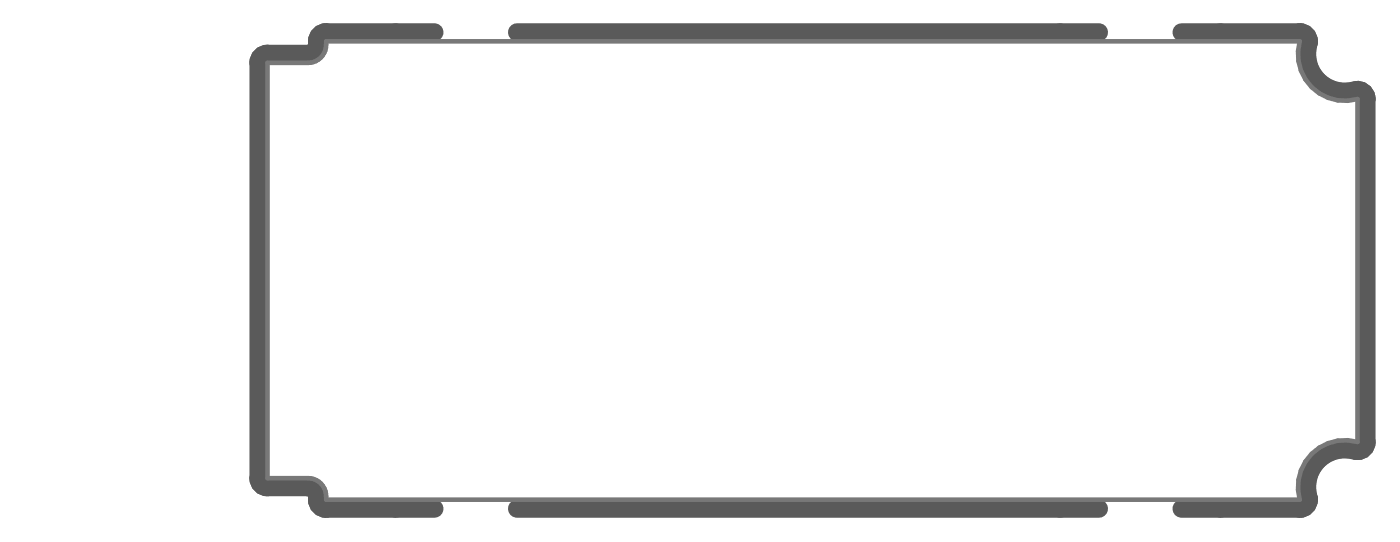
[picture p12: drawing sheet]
<svg xmlns="http://www.w3.org/2000/svg" width="258mm" height="100mm" viewBox="0 0 258 100" stroke-linecap="round" stroke-linejoin="round" font-family="sans-serif">
<path d="M80.1 6h-19.9a1.77 1.77 0 0 0-1.7 2.2 1.68 1.68 0 0 1-1.7 1.7h-7.5a1.66 1.66 0 0 0-1.6 1.7v76.5a1.66 1.66 0 0 0 1.6 1.6h7.5a1.8 1.8 0 0 1 1.7 2.3 1.66 1.66 0 0 0 1.7 1.7h19.9M95.4 6h107.3M217.9 6h21.8M239.7 6a1.66 1.66 0 0 1 1.7 1.6M241.4 7.9a7 7 0 0 0 8.7 8.7 1.66 1.66 0 0 1 2 1.7v63.1a1.66 1.66 0 0 1-2 1.6 7 7 0 0 0-8.7 8.8M241.4 7.6v.3M95.4 93.7h107.3M241.4 91.8a1.66 1.66 0 0 1-1.7 1.9h-21.8M241.4 91.8h.1" fill="none" stroke="#5a5a5a" stroke-width="3.3"/>
<path d="M49.3 11.6h7.5a3.4 3.4 0 0 0 3.4-4h179.5a8.6 8.6 0 0 0 10.7 10.7v63.1a8.6 8.6 0 0 0-10.7 10.6h-179.5a3.4 3.4 0 0 0-3.4-3.9h-7.5z" fill="none" stroke="#787878" stroke-width=".85"/>
</svg>
